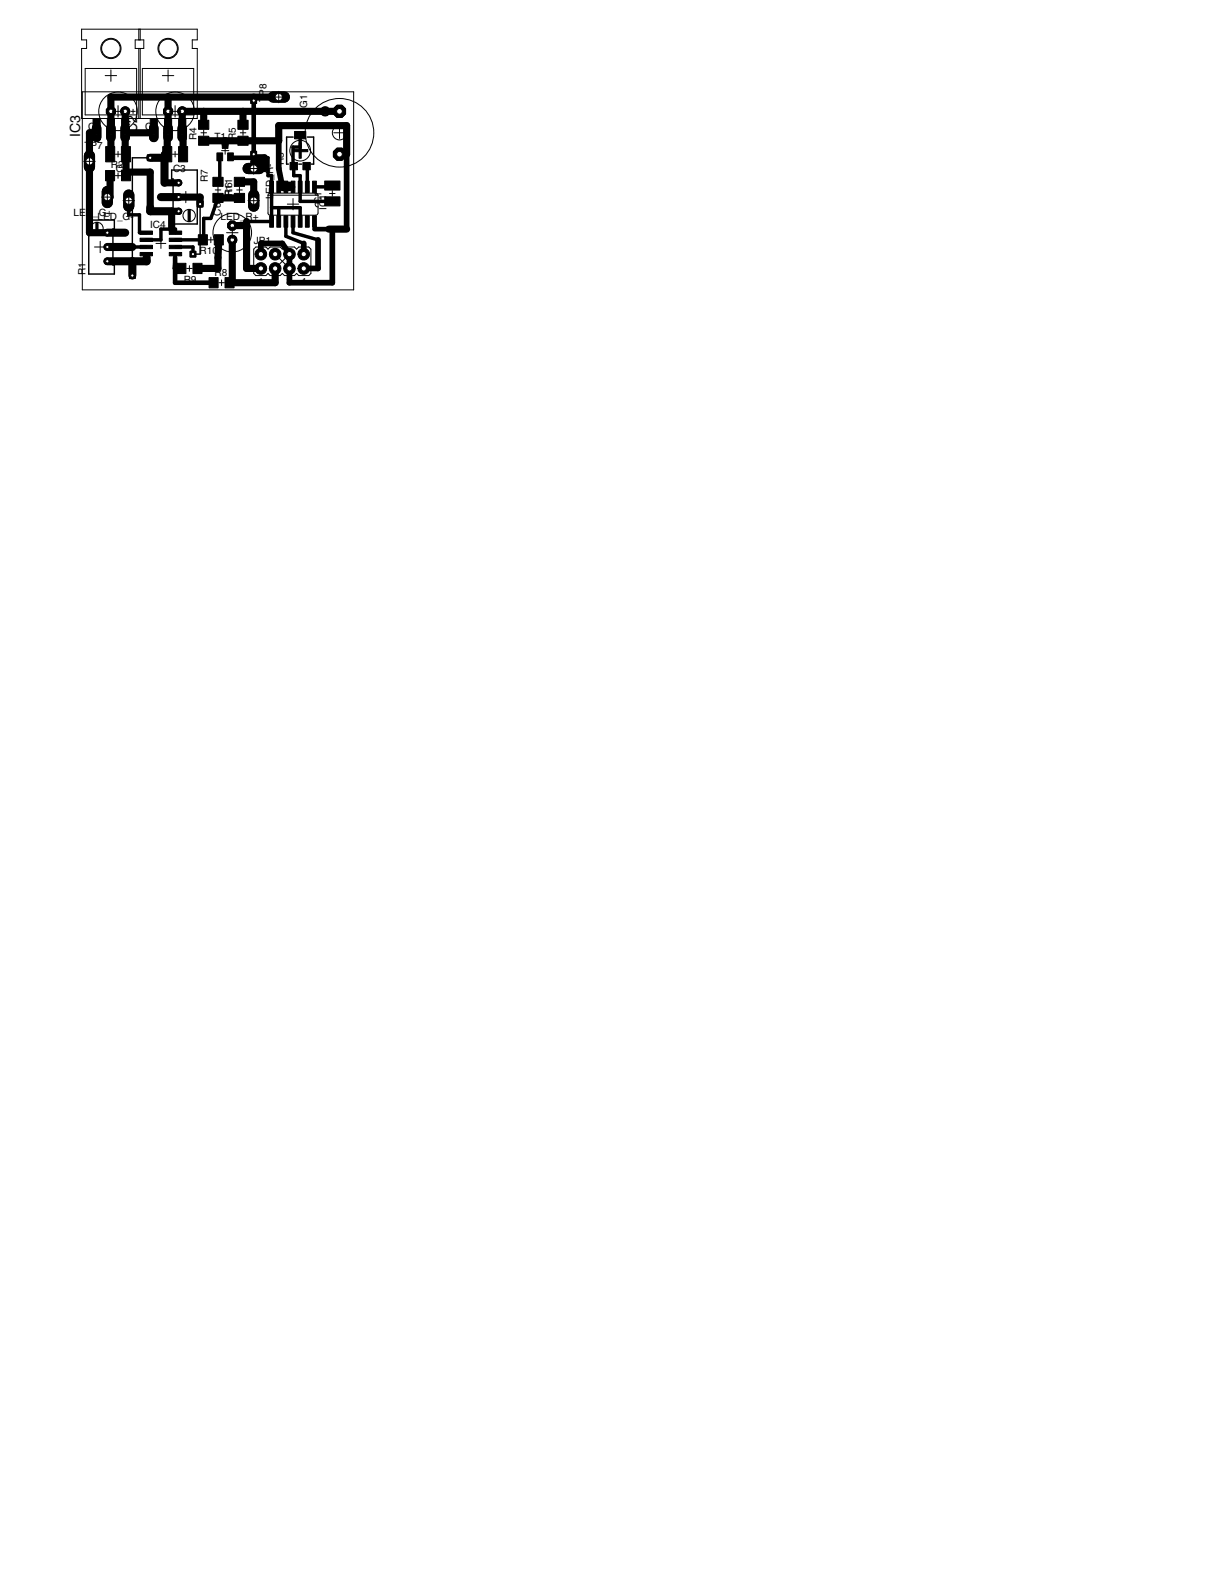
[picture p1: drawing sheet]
<svg xmlns="http://www.w3.org/2000/svg" width="216mm" height="279mm" viewBox="0 0 216 279" stroke-linecap="round" stroke-linejoin="round" font-family="sans-serif">
<defs><g id="words">
<g font-size="2.5">
<text x="14.2" y="24.4" transform="rotate(-90 14.2 24.4)">IC3</text>
<text x="24.4" y="24.4" transform="rotate(-90 24.4 24.4)">IC2</text>
</g>
<g font-size="1.8">
<text x="47.4" y="17.1" transform="rotate(-90 47.4 17.1)">P</text>
<text x="47.4" y="15.9" transform="rotate(-90 47.4 15.9)">8</text>
<text x="15.6" y="23.1">C</text>
<text x="16.9" y="23.1">4</text>
<text x="25.8" y="23.1">C</text>
<text x="27.1" y="23.1">5</text>
<text x="47.4" y="18.1" transform="rotate(-90 47.4 18.1)">T</text>
<text x="54.6" y="20.3" transform="rotate(-90 54.6 20.3)">SG1</text>
<text x="15" y="26.5">T</text>
<text x="16.1" y="26.5">P7</text>
<text x="19.7" y="29.9">R2</text>
<text x="34.9" y="24.9" transform="rotate(-90 34.9 24.9)">R4</text>
<text x="38.1" y="24.9">T1</text>
<text x="41.9" y="24.9" transform="rotate(-90 41.9 24.9)">R5</text>
<text x="50.5" y="29.3" transform="rotate(-90 50.5 29.3)">R3</text>
<text x="20.6" y="30.6">C2</text>
<text x="30.7" y="30.6">C3</text>
<text x="36.9" y="32.4" transform="rotate(-90 36.9 32.4)">R7</text>
<text x="41.3" y="35" transform="rotate(-90 41.3 35)">R11</text>
<text x="41.3" y="34.8" transform="rotate(-90 41.3 34.8)">R6</text>
<text x="48.5" y="35.4" transform="rotate(-90 48.5 35.4)">L</text>
<text x="48.5" y="34.4" transform="rotate(-90 48.5 34.4)">ED_R-</text>
<text x="58" y="35.5" transform="rotate(-90 58 35.5)">1</text>
<text x="13.1" y="38.4">LED_G+</text>
<text x="17.3" y="39.1">LED_G-</text>
<text x="26.7" y="40.6">IC4</text>
<text x="39.2" y="39.1">LED_R+</text>
<text x="39.2" y="38.3" transform="rotate(-90 39.2 38.3)">C6</text>
<text x="57.1" y="36.3" transform="rotate(-90 57.1 36.3)">C1</text>
<text x="58" y="37.3" transform="rotate(-90 58 37.3)">IC</text>
<text x="35.5" y="45.2">R10</text>
<text x="45.1" y="43.4">JP1</text>
<text x="15.2" y="48.9" transform="rotate(-90 15.2 48.9)">R1</text>
<text x="32.6" y="50.3">R9</text>
<text x="38.1" y="49">R8</text>
<text x="45.8" y="50.6">1</text>
<text x="48.4" y="50.6">2</text>
<text x="50.9" y="50.6">3</text>
<text x="53.5" y="50.6">4</text>
</g>
</g></defs>
<path d="M26.7 28h-3.2v21M35.6 36.3v8.9h-1.3" fill="none" stroke="#000" stroke-width=".25"/>
<path d="M45.1 17.9v9.5" fill="none" stroke="#000" stroke-width=".83"/>
<circle cx="19.7" cy="19.8" r=".87" fill="#000" stroke="#000" stroke-width=".18"/>
<circle cx="19.7" cy="19.8" r=".4" fill="#fff" stroke="#000" stroke-width=".18"/>
<circle cx="22.2" cy="19.8" r=".8" fill="#000" stroke="#000" stroke-width=".18"/>
<circle cx="22.2" cy="19.8" r=".4" fill="#fff" stroke="#000" stroke-width=".18"/>
<circle cx="29.9" cy="19.8" r=".87" fill="#000" stroke="#000" stroke-width=".18"/>
<circle cx="29.9" cy="19.8" r=".4" fill="#fff" stroke="#000" stroke-width=".18"/>
<circle cx="32.4" cy="19.8" r=".8" fill="#000" stroke="#000" stroke-width=".18"/>
<circle cx="32.4" cy="19.8" r=".4" fill="#fff" stroke="#000" stroke-width=".18"/>
<circle cx="41.3" cy="40.1" r=".87" fill="#000" stroke="#000" stroke-width=".18"/>
<circle cx="41.3" cy="40.1" r=".4" fill="#fff" stroke="#000" stroke-width=".18"/>
<circle cx="41.3" cy="42.6" r=".8" fill="#000" stroke="#000" stroke-width=".18"/>
<circle cx="41.3" cy="42.6" r=".4" fill="#fff" stroke="#000" stroke-width=".18"/>
<path d="M27.3 22.8v1.6" fill="none" stroke="#000" stroke-width="1.7"/>
<circle cx="27.3" cy="23.6" r=".55" fill="#fff" stroke="#000" stroke-width=".18"/>
<path d="M29.9 22.8v1.6" fill="none" stroke="#000" stroke-width="1.7"/>
<circle cx="29.9" cy="23.6" r=".55" fill="#fff" stroke="#000" stroke-width=".18"/>
<path d="M32.4 22.8v1.6" fill="none" stroke="#000" stroke-width="1.7"/>
<circle cx="32.4" cy="23.6" r=".55" fill="#fff" stroke="#000" stroke-width=".18"/>
<path d="M17.2 22.8v1.6" fill="none" stroke="#000" stroke-width="1.7"/>
<circle cx="17.2" cy="23.6" r=".55" fill="#fff" stroke="#000" stroke-width=".18"/>
<path d="M19.7 22.8v1.6" fill="none" stroke="#000" stroke-width="1.7"/>
<circle cx="19.7" cy="23.6" r=".55" fill="#fff" stroke="#000" stroke-width=".18"/>
<path d="M22.2 22.8v1.6" fill="none" stroke="#000" stroke-width="1.7"/>
<circle cx="22.2" cy="23.6" r=".55" fill="#fff" stroke="#000" stroke-width=".18"/>
<circle cx="19.1" cy="46.4" r=".55" fill="#000" stroke="#000" stroke-width=".18"/>
<circle cx="19.1" cy="46.4" r=".3" fill="#fff" stroke="#000" stroke-width=".18"/>
<circle cx="19.1" cy="43.9" r=".55" fill="#000" stroke="#000" stroke-width=".18"/>
<circle cx="19.1" cy="43.9" r=".3" fill="#fff" stroke="#000" stroke-width=".18"/>
<circle cx="19.1" cy="41.4" r=".55" fill="#000" stroke="#000" stroke-width=".18"/>
<circle cx="19.1" cy="41.4" r=".3" fill="#fff" stroke="#000" stroke-width=".18"/>
<circle cx="31.7" cy="32.5" r=".55" fill="#000" stroke="#000" stroke-width=".18"/>
<circle cx="31.7" cy="32.5" r=".3" fill="#fff" stroke="#000" stroke-width=".18"/>
<circle cx="31.7" cy="35" r=".55" fill="#000" stroke="#000" stroke-width=".18"/>
<circle cx="31.7" cy="35" r=".3" fill="#fff" stroke="#000" stroke-width=".18"/>
<circle cx="31.7" cy="37.5" r=".55" fill="#000" stroke="#000" stroke-width=".18"/>
<circle cx="31.7" cy="37.5" r=".3" fill="#fff" stroke="#000" stroke-width=".18"/>
<circle cx="60.3" cy="27.4" r="1.17" fill="#000" stroke="#000" stroke-width=".18"/>
<circle cx="60.3" cy="27.4" r=".51" fill="#fff" stroke="#000" stroke-width=".18"/>
<circle cx="60.3" cy="19.8" r="1.17" fill="#000" stroke="#000" stroke-width=".18"/>
<circle cx="60.3" cy="19.8" r=".51" fill="#fff" stroke="#000" stroke-width=".18"/>
<path d="M15.9 27.7v2" fill="none" stroke="#000" stroke-width="2"/>
<circle cx="15.9" cy="28.7" r=".66" fill="#fff" stroke="#000" stroke-width=".18"/>
<path d="M48.5 17.3h2" fill="none" stroke="#000" stroke-width="2"/>
<circle cx="49.5" cy="17.3" r=".66" fill="#fff" stroke="#000" stroke-width=".18"/>
<circle cx="46.4" cy="47.7" r=".78" fill="#000" stroke="#000" stroke-width=".18"/>
<circle cx="46.4" cy="47.7" r=".47" fill="#fff" stroke="#000" stroke-width=".18"/>
<circle cx="46.4" cy="45.2" r=".78" fill="#000" stroke="#000" stroke-width=".18"/>
<circle cx="46.4" cy="45.2" r=".47" fill="#fff" stroke="#000" stroke-width=".18"/>
<circle cx="48.9" cy="47.7" r=".78" fill="#000" stroke="#000" stroke-width=".18"/>
<circle cx="48.9" cy="47.7" r=".47" fill="#fff" stroke="#000" stroke-width=".18"/>
<circle cx="48.9" cy="45.2" r=".78" fill="#000" stroke="#000" stroke-width=".18"/>
<circle cx="48.9" cy="45.2" r=".47" fill="#fff" stroke="#000" stroke-width=".18"/>
<circle cx="51.4" cy="47.7" r=".78" fill="#000" stroke="#000" stroke-width=".18"/>
<circle cx="51.4" cy="47.7" r=".47" fill="#fff" stroke="#000" stroke-width=".18"/>
<circle cx="51.4" cy="45.2" r=".78" fill="#000" stroke="#000" stroke-width=".18"/>
<circle cx="51.4" cy="45.2" r=".47" fill="#fff" stroke="#000" stroke-width=".18"/>
<circle cx="54" cy="45.2" r=".78" fill="#000" stroke="#000" stroke-width=".18"/>
<circle cx="54" cy="45.2" r=".47" fill="#fff" stroke="#000" stroke-width=".18"/>
<circle cx="54" cy="47.7" r=".78" fill="#000" stroke="#000" stroke-width=".18"/>
<circle cx="54" cy="47.7" r=".47" fill="#fff" stroke="#000" stroke-width=".18"/>
<path d="M19.1 34v2" fill="none" stroke="#000" stroke-width="2"/>
<circle cx="19.1" cy="35" r=".66" fill="#fff" stroke="#000" stroke-width=".18"/>
<path d="M22.9 34.7v1.9" fill="none" stroke="#000" stroke-width="2"/>
<circle cx="22.9" cy="35.7" r=".66" fill="#fff" stroke="#000" stroke-width=".18"/>
<path d="M44.1 30h2" fill="none" stroke="#000" stroke-width="2"/>
<circle cx="45.1" cy="30" r=".66" fill="#fff" stroke="#000" stroke-width=".18"/>
<path d="M45.1 34.7v1.9" fill="none" stroke="#000" stroke-width="2"/>
<circle cx="45.1" cy="35.7" r=".66" fill="#fff" stroke="#000" stroke-width=".18"/>
<path d="M26.2 27.5h1v1.1h-1z" fill="#000" stroke="#000" stroke-width=".18"/>
<circle cx="26.7" cy="28" r=".3" fill="#fff" stroke="#000" stroke-width=".18"/>
<path d="M23 48.5h1v1h-1z" fill="#000" stroke="#000" stroke-width=".18"/>
<circle cx="23.5" cy="49" r=".3" fill="#fff" stroke="#000" stroke-width=".18"/>
<path d="M44.6 26.9h1v1h-1z" fill="#000" stroke="#000" stroke-width=".18"/>
<circle cx="45.1" cy="27.4" r=".3" fill="#fff" stroke="#000" stroke-width=".18"/>
<path d="M44.6 17.4h1v1h-1z" fill="#000" stroke="#000" stroke-width=".18"/>
<circle cx="45.1" cy="17.9" r=".3" fill="#fff" stroke="#000" stroke-width=".18"/>
<path d="M33.8 44.7h1v1h-1z" fill="#000" stroke="#000" stroke-width=".18"/>
<circle cx="34.3" cy="45.2" r=".3" fill="#fff" stroke="#000" stroke-width=".18"/>
<path d="M35.1 35.8h1v1h-1z" fill="#000" stroke="#000" stroke-width=".18"/>
<circle cx="35.6" cy="36.3" r=".3" fill="#fff" stroke="#000" stroke-width=".18"/>
<g fill="#000" stroke="#000" stroke-width=".18">
<path d="M45.6 44.5a1.04 1.04 0 0 1 1.6 .1 1.04 1.04 0 0 1-.5 1.6 1.04 1.04 0 0 1-1.4-1h.8a.23 .23 0 0 1 .3-.3 .23 .23 0 0 1 .1 .4 .23 .23 0 0 1-.4 0l-.8-.1z" fill-rule="evenodd"/>
<path d="M45.6 47.1a1.04 1.04 0 0 1 1.6 0 1.04 1.04 0 0 1-.5 1.6 1.04 1.04 0 0 1-1.4-1h.8a.23 .23 0 0 1 .3-.2 .23 .23 0 0 1 .1 .4 .23 .23 0 0 1-.4-.1l-.8-.1z" fill-rule="evenodd"/>
<path d="M48.1 44.5a1.04 1.04 0 0 1 1.7 .1 1.04 1.04 0 0 1-.6 1.6 1.04 1.04 0 0 1-1.3-1h.8a.23 .23 0 0 1 .3-.3 .23 .23 0 0 1 .1 .4 .23 .23 0 0 1-.4 0l-.8-.1z" fill-rule="evenodd"/>
<path d="M48.1 47.1a1.04 1.04 0 0 1 1.7 0 1.04 1.04 0 0 1-.6 1.6 1.04 1.04 0 0 1-1.3-1h.8a.23 .23 0 0 1 .3-.2 .23 .23 0 0 1 .1 .4 .23 .23 0 0 1-.4-.1l-.8-.1z" fill-rule="evenodd"/>
<path d="M50.6 44.5a1.04 1.04 0 0 1 1.7 .1 1.04 1.04 0 0 1-.6 1.6 1.04 1.04 0 0 1-1.3-1h.8a.23 .23 0 0 1 .3-.3 .23 .23 0 0 1 .1 .4 .23 .23 0 0 1-.4 0l-.8-.1z" fill-rule="evenodd"/>
<path d="M50.6 47.1a1.04 1.04 0 0 1 1.7 0 1.04 1.04 0 0 1-.6 1.6 1.04 1.04 0 0 1-1.3-1h.8a.23 .23 0 0 1 .3-.2 .23 .23 0 0 1 .1 .4 .23 .23 0 0 1-.4-.1l-.8-.1z" fill-rule="evenodd"/>
<path d="M53.2 44.5a1.04 1.04 0 0 1 1.6 .1 1.04 1.04 0 0 1-.5 1.6 1.04 1.04 0 0 1-1.4-1h.8a.23 .23 0 0 1 .3-.3 .23 .23 0 0 1 .1 .4 .23 .23 0 0 1-.3 0l-.9-.1z" fill-rule="evenodd"/>
<path d="M53.2 47.1a1.04 1.04 0 0 1 1.6 0 1.04 1.04 0 0 1-.5 1.6 1.04 1.04 0 0 1-1.4-1h.8a.23 .23 0 0 1 .3-.2 .23 .23 0 0 1 .1 .4 .23 .23 0 0 1-.3-.1l-.9-.1z" fill-rule="evenodd"/>
</g>
<g fill="#000" stroke="#000" stroke-width=".18">
<path d="M18.8 30.3h1.6v1.8h-1.6zM18.8 26.1h1.6v2.7h-1.6zM21.6 26.1h1.6v2.7h-1.6zM21.6 30.3h1.6v1.8h-1.6zM28.9 26.1h1.6v2.7h-1.6zM31.7 26.1h1.6v2.7h-1.6zM35.3 21.4h1.8v1.6h-1.8zM35.3 24.2h1.8v1.6h-1.8zM37.8 34.4h1.8v1.6h-1.8zM37.8 31.5h1.8v1.6h-1.8zM38.5 27.2h1.1v1.4h-1.1zM39.5 25h1v1.4h-1z"/>
<path d="M40.4 27.2h1.1v1.4h-1.1zM41.6 31.5h1.9v1.6h-1.9zM41.6 34.4h1.9v1.6h-1.9zM42.3 21.4h1.8v1.6h-1.8zM42.3 24.2h1.8v1.6h-1.8zM47.9 32.2h.7v2h-.7zM47.9 38.4h.7v2h-.7zM49.2 32.2h.7v2h-.7zM49.2 38.4h.7v2h-.7zM50.5 32.2h.6v2h-.6zM50.5 38.4h.6v2h-.6zM51.5 28.9h1.4v1.3h-1.4z"/>
<path d="M51.7 32.2h.7v2h-.7zM51.7 38.4h.7v2h-.7zM52.3 23.4h2v1.3h-2zM53 32.2h.7v2h-.7zM53 38.4h.7v2h-.7zM53.8 28.9h1.3v1.3h-1.3zM54.3 32.2h.6v2h-.6zM54.3 38.4h.6v2h-.6zM55.5 32.2h.7v2h-.7zM55.5 38.4h.7v2h-.7zM57.7 35h2.7v1.6h-2.7zM57.7 32.2h2.7v1.6h-2.7z"/>
<path d="M24.9 42.3h2.2v.6h-2.2zM24.9 41.1h2.2v.6h-2.2zM24.9 43.6h2.2v.6h-2.2zM24.9 44.9h2.2v.6h-2.2zM30.1 42.3h2.2v.6h-2.2zM30.1 41.1h2.2v.6h-2.2zM30.1 43.6h2.2v.6h-2.2zM30.1 44.9h2.2v.6h-2.2zM31.4 46.8h1.6v1.8h-1.6zM34.3 46.8h1.6v1.8h-1.6zM35.2 41.7h1.7v1.8h-1.7zM37.1 49.3h1.7v1.9h-1.7z"/>
<path d="M38.1 41.7h1.6v1.8h-1.6zM40 49.3h1.6v1.9h-1.6z"/>
<circle cx="19.7" cy="19.8" r=".87"/>
</g>
<g fill="none" stroke="#000" stroke-width="1.3">
<path d="M22.2 19.8v7.6h.2v3.8M29.9 17.3v6.3h-.2v3.8h-.5v.6M36.2 19.8v2.4M43.2 19.8v2.4M49.5 17.3h-29.8v10.1h-.1M60.3 19.8h-27.9l.1 7.6M17.2 23.6h-1.3v17.8h3.2M19.6 31.2v3.8h-.5M22.2 23.6h5.1M22.4 30.6h4.3v6.3M29.2 32.5h2.5M31.7 37.5h-1.2v3.2"/>
<path d="M31.7 35h3.9v1.3M36.2 25h13.3v-2.7h12.1v5.1h-1.3M38.7 35.2h3.8M40 25v.7M42.5 32.3h2.6v3.4M43.8 39.4v8.3h2.6M45.1 28h1.9v2h-1.9v-1.3M45.7 28.7h.7v.6h-.7M38.9 42.6l-.2 5.1h-3.6M41.3 40.1h2.5M41.3 42.6v7.6M48.9 47.7v2.5h-8.1"/>
<path d="M58.4 40.7h3.2"/>
</g>
<g fill="none" stroke="#000" stroke-width=".61">
<path d="M22.9 35.7v2.5h1.9v3.2h1.2M38.7 35.2l-1.2 3.6h-1.3v3.2l-.2 .6h-4.8M39.1 27.9v4.4h-.4M41 27.9v.1M47 28h.6v3.2h.7v8.2h-4.5M48.3 36.9h5v2.5M49.5 36.9v2.5M50.8 39.4v2.6l3.2 1.3M52.1 39.4v2l4.4 1.2M53.3 24v2.1h-1.2l.1 5.1h1.1v4.6h5.8M54.5 29.5v.5h.1v3.2M55.9 39.4v1.3"/>
<path d="M59.1 33v.2h-3.2M23.5 43.9h2.5M26 45.2l.1 .6M31.1 45.8l.1-.6-.2 2.5h1.2M31.2 41.4v-.7h-2.6v1.9h-2.6M31.2 43.9h3.1v1.3"/>
</g>
<path d="M26.7 28h2.5v4.5M26.7 36.9v.6h3.8M28.6 35h3.1M19.1 41.4h3.1M19.1 43.9h4.4M23.5 46.4v2.6M26.1 45.8v.6h-7" fill="none" stroke="#000" stroke-width="1.4"/>
<path d="M45.1 17.3v.6M45.1 27.4v.6h-4.1M51.4 33.1l.7 .1M31.1 45.8v4.4h6.9M55.9 40.7h3.2" fill="none" stroke="#000" stroke-width=".83"/>
<path d="M49.5 22.3v7.7l.7 3.1M61.6 27.4v13.3M54 43.3v1.9M56.5 42.6v5.1h-2.5M59.1 40.7v9.5h-7.7v-5l-1.2-1.9h-3.8v1.9" fill="none" stroke="#000" stroke-width="1"/>
<path d="M50.2 33.1h1.2" fill="none" stroke="#000" stroke-width="1.7"/>
<path d="M49.5 33.2h1.9" fill="none" stroke="#000" stroke-width=".42"/>
<circle cx="19.7" cy="19.8" r=".4" fill="#fff" stroke="#000" stroke-width=".18"/>
<circle cx="22.2" cy="19.8" r=".8" fill="#000" stroke="#000" stroke-width=".18"/>
<circle cx="22.2" cy="19.8" r=".4" fill="#fff" stroke="#000" stroke-width=".18"/>
<circle cx="29.9" cy="19.8" r=".87" fill="#000" stroke="#000" stroke-width=".18"/>
<circle cx="29.9" cy="19.8" r=".4" fill="#fff" stroke="#000" stroke-width=".18"/>
<circle cx="32.4" cy="19.8" r=".8" fill="#000" stroke="#000" stroke-width=".18"/>
<circle cx="32.4" cy="19.8" r=".4" fill="#fff" stroke="#000" stroke-width=".18"/>
<circle cx="41.3" cy="40.1" r=".87" fill="#000" stroke="#000" stroke-width=".18"/>
<circle cx="41.3" cy="40.1" r=".4" fill="#fff" stroke="#000" stroke-width=".18"/>
<circle cx="41.3" cy="42.6" r=".8" fill="#000" stroke="#000" stroke-width=".18"/>
<circle cx="41.3" cy="42.6" r=".4" fill="#fff" stroke="#000" stroke-width=".18"/>
<path d="M27.3 22.8v1.6" fill="none" stroke="#000" stroke-width="1.7"/>
<circle cx="27.3" cy="23.6" r=".55" fill="#fff" stroke="#000" stroke-width=".18"/>
<path d="M29.9 22.8v1.6" fill="none" stroke="#000" stroke-width="1.7"/>
<circle cx="29.9" cy="23.6" r=".55" fill="#fff" stroke="#000" stroke-width=".18"/>
<path d="M32.4 22.8v1.6" fill="none" stroke="#000" stroke-width="1.7"/>
<circle cx="32.4" cy="23.6" r=".55" fill="#fff" stroke="#000" stroke-width=".18"/>
<path d="M17.2 22.8v1.6" fill="none" stroke="#000" stroke-width="1.7"/>
<circle cx="17.2" cy="23.6" r=".55" fill="#fff" stroke="#000" stroke-width=".18"/>
<path d="M19.7 22.8v1.6" fill="none" stroke="#000" stroke-width="1.7"/>
<circle cx="19.7" cy="23.6" r=".55" fill="#fff" stroke="#000" stroke-width=".18"/>
<path d="M22.2 22.8v1.6" fill="none" stroke="#000" stroke-width="1.7"/>
<circle cx="22.2" cy="23.6" r=".55" fill="#fff" stroke="#000" stroke-width=".18"/>
<circle cx="19.1" cy="46.4" r=".55" fill="#000" stroke="#000" stroke-width=".18"/>
<circle cx="19.1" cy="46.4" r=".3" fill="#fff" stroke="#000" stroke-width=".18"/>
<circle cx="19.1" cy="43.9" r=".55" fill="#000" stroke="#000" stroke-width=".18"/>
<circle cx="19.1" cy="43.9" r=".3" fill="#fff" stroke="#000" stroke-width=".18"/>
<circle cx="19.1" cy="41.4" r=".55" fill="#000" stroke="#000" stroke-width=".18"/>
<circle cx="19.1" cy="41.4" r=".3" fill="#fff" stroke="#000" stroke-width=".18"/>
<circle cx="31.7" cy="32.5" r=".55" fill="#000" stroke="#000" stroke-width=".18"/>
<circle cx="31.7" cy="32.5" r=".3" fill="#fff" stroke="#000" stroke-width=".18"/>
<circle cx="31.7" cy="35" r=".55" fill="#000" stroke="#000" stroke-width=".18"/>
<circle cx="31.7" cy="35" r=".3" fill="#fff" stroke="#000" stroke-width=".18"/>
<circle cx="31.7" cy="37.5" r=".55" fill="#000" stroke="#000" stroke-width=".18"/>
<circle cx="31.7" cy="37.5" r=".3" fill="#fff" stroke="#000" stroke-width=".18"/>
<circle cx="60.3" cy="27.4" r="1.17" fill="#000" stroke="#000" stroke-width=".18"/>
<circle cx="60.3" cy="27.4" r=".51" fill="#fff" stroke="#000" stroke-width=".18"/>
<circle cx="60.3" cy="19.8" r="1.17" fill="#000" stroke="#000" stroke-width=".18"/>
<circle cx="60.3" cy="19.8" r=".51" fill="#fff" stroke="#000" stroke-width=".18"/>
<path d="M15.9 27.7v2" fill="none" stroke="#000" stroke-width="2"/>
<circle cx="15.9" cy="28.7" r=".66" fill="#fff" stroke="#000" stroke-width=".18"/>
<path d="M48.5 17.3h2" fill="none" stroke="#000" stroke-width="2"/>
<circle cx="49.5" cy="17.3" r=".66" fill="#fff" stroke="#000" stroke-width=".18"/>
<circle cx="46.4" cy="47.7" r=".78" fill="#000" stroke="#000" stroke-width=".18"/>
<circle cx="46.4" cy="47.7" r=".47" fill="#fff" stroke="#000" stroke-width=".18"/>
<circle cx="46.4" cy="45.2" r=".78" fill="#000" stroke="#000" stroke-width=".18"/>
<circle cx="46.4" cy="45.2" r=".47" fill="#fff" stroke="#000" stroke-width=".18"/>
<circle cx="48.9" cy="47.7" r=".78" fill="#000" stroke="#000" stroke-width=".18"/>
<circle cx="48.9" cy="47.7" r=".47" fill="#fff" stroke="#000" stroke-width=".18"/>
<circle cx="48.9" cy="45.2" r=".78" fill="#000" stroke="#000" stroke-width=".18"/>
<circle cx="48.9" cy="45.2" r=".47" fill="#fff" stroke="#000" stroke-width=".18"/>
<circle cx="51.4" cy="47.7" r=".78" fill="#000" stroke="#000" stroke-width=".18"/>
<circle cx="51.4" cy="47.7" r=".47" fill="#fff" stroke="#000" stroke-width=".18"/>
<circle cx="51.4" cy="45.2" r=".78" fill="#000" stroke="#000" stroke-width=".18"/>
<circle cx="51.4" cy="45.2" r=".47" fill="#fff" stroke="#000" stroke-width=".18"/>
<circle cx="54" cy="45.2" r=".78" fill="#000" stroke="#000" stroke-width=".18"/>
<circle cx="54" cy="45.2" r=".47" fill="#fff" stroke="#000" stroke-width=".18"/>
<circle cx="54" cy="47.7" r=".78" fill="#000" stroke="#000" stroke-width=".18"/>
<circle cx="54" cy="47.7" r=".47" fill="#fff" stroke="#000" stroke-width=".18"/>
<path d="M19.1 34v2" fill="none" stroke="#000" stroke-width="2"/>
<circle cx="19.1" cy="35" r=".66" fill="#fff" stroke="#000" stroke-width=".18"/>
<path d="M22.9 34.7v1.9" fill="none" stroke="#000" stroke-width="2"/>
<circle cx="22.9" cy="35.7" r=".66" fill="#fff" stroke="#000" stroke-width=".18"/>
<path d="M44.1 30h2" fill="none" stroke="#000" stroke-width="2"/>
<circle cx="45.1" cy="30" r=".66" fill="#fff" stroke="#000" stroke-width=".18"/>
<path d="M45.1 34.7v1.9" fill="none" stroke="#000" stroke-width="2"/>
<circle cx="45.1" cy="35.7" r=".66" fill="#fff" stroke="#000" stroke-width=".18"/>
<path d="M26.2 27.5h1v1.1h-1z" fill="#000" stroke="#000" stroke-width=".18"/>
<circle cx="26.7" cy="28" r=".3" fill="#fff" stroke="#000" stroke-width=".18"/>
<path d="M23 48.5h1v1h-1z" fill="#000" stroke="#000" stroke-width=".18"/>
<circle cx="23.5" cy="49" r=".3" fill="#fff" stroke="#000" stroke-width=".18"/>
<path d="M44.6 26.9h1v1h-1z" fill="#000" stroke="#000" stroke-width=".18"/>
<circle cx="45.1" cy="27.4" r=".3" fill="#fff" stroke="#000" stroke-width=".18"/>
<path d="M44.6 17.4h1v1h-1z" fill="#000" stroke="#000" stroke-width=".18"/>
<circle cx="45.1" cy="17.9" r=".3" fill="#fff" stroke="#000" stroke-width=".18"/>
<path d="M33.8 44.7h1v1h-1z" fill="#000" stroke="#000" stroke-width=".18"/>
<circle cx="34.3" cy="45.2" r=".3" fill="#fff" stroke="#000" stroke-width=".18"/>
<path d="M35.1 35.8h1v1h-1z" fill="#000" stroke="#000" stroke-width=".18"/>
<circle cx="35.6" cy="36.3" r=".3" fill="#fff" stroke="#000" stroke-width=".18"/>
<g fill="none" stroke="#000" stroke-width=".18">
<path d="M14.5 5.2h20.6v1.9h-.9v1.5h.9v12.5h-20.6v-12.5h.9v-1.5h-.9zM14.6 16.3h48.2v35.2h-48.2zM15.1 12.2h9.2v8.2h-9.2zM18.7 13.4h2M19.7 12.4v2.1M20 19.8h2M21 18.8v2M23.3 19.8h.7M23.6 19.4v.8M24 7.1h1.5v1.5h-1.5zM24.7 5.2v1.9M24.7 8.6v12.5"/>
<path d="M24.9 5.2v1.9M24.9 8.6v12.5M25.3 12.2h9.1v8.2h-9.1zM28.9 13.4h2M29.9 12.4v2.1M30.1 19.8h2M31.1 18.8v2M33.4 19.8h.8M33.8 19.4v.8M48.5 17.3h2M49.5 16.2v2.1M57.4 19.8h.8"/>
<path d="M57.8 19.4v.8M14.9 28.7h2M15.9 27.7v2M18.1 35h2M19.1 34v2M20.5 27.4h1M20.5 31.2h1M21 26.9v1M21 30.7v1M21.9 35.7h2M22.9 34.6v2.1M30.6 27.4h1"/>
<path d="M31.1 26.9v1M32 35h2M33 34v2M35.7 23.6h1M36.2 23.1v1M38.2 33.8h1M38.7 33.3v.9M39.4 26.8h1.3M40 26.1v1.3M42.1 33.8h1M42.5 33.3v.9M42.7 23.6h1"/>
<path d="M43.2 23.1v1M44.1 35.7h2M44.1 30h2M45.1 28.9v2.1M45.1 34.6v2.1M47.6 34.7l.1-.3 .3-.1h8.1l.3 .1 .1 .3M47.6 34.7v3.2l.1 .2 .3 .1h8.3l.2-.3v-3.2M47.6 34.7h8.9M51.1 36.3h2M52.1 35.3v2M52.6 26.8h1.4M53.3 26.1v1.4"/>
<path d="M56.5 35.8a.5 .5 0 0 0-.5 .5 .5 .5 0 0 0 .5 .5M58.5 34.4h1M59.1 33.9v1M59.3 23.6h2M60.3 22.6v2M16.8 43.9h2M17.8 42.9v2M27.7 43.3h1.8M28.6 42.4v1.8M33.2 47.7h1M33.7 47.2v1M37 42.6h1"/>
<path d="M37.5 42.1v1M38.9 50.2h1M39.4 49.7v1.1M40.3 41.4h2M40.9 44h.8M41.3 40.3v2.1M41.3 43.6v.8M45.5 43.9h1.7l.4 .4 .4-.4h1.8l.4 .4 .3-.4h1.8l.4 .4 .4-.4h1.8l.3 .4v4.3l-.3 .4h-1.8l-.4-.4-.4 .4h-1.8l-.3-.4-.4 .4h-1.8l-.4-.4-.4 .4h-1.7l-.4-.4v-4.3zM49.5 45.8l1.3 1.3M50.8 45.8l-1.3 1.3"/>
<circle cx="19.7" cy="8.6" r="1.8"/>
<circle cx="21" cy="19.8" r="3.4"/>
<circle cx="29.9" cy="8.6" r="1.8"/>
<circle cx="29.9" cy="8.6" r="1.65"/>
<circle cx="31.1" cy="19.8" r="3.4"/>
<circle cx="33.6" cy="38.3" r="1.1"/>
<circle cx="53.3" cy="26.8" r="1.84"/>
<circle cx="60.3" cy="23.6" r="6.1"/>
<circle cx="60.3" cy="23.6" r="1.27"/>
<circle cx="17.2" cy="40.6" r="1.1"/>
<circle cx="41.3" cy="41.4" r="3.4"/>
</g>
<g fill="#000" stroke="#000" stroke-width=".18">
<path d="M16.5 21.1h1.3v2.8h-1.3zM16.8 23.9h.7v.6h-.7zM17 39.5h.4v2.2h-.4zM19.1 21.1h1.2v2.8h-1.2zM19.3 23.9h.8v.6h-.8zM21.6 21.1h1.3v2.8h-1.3zM21.9 23.9h.7v.6h-.7zM26.7 21.1h1.3v2.8h-1.3zM26.9 23.9h.8v.6h-.8zM29.2 21.1h1.3v2.8h-1.3zM29.5 23.9h.7v.6h-.7zM31.7 21.1h1.3v2.8h-1.3z"/>
<path d="M32 23.9h.8v.6h-.8zM33.4 37.3h.4v2.1h-.4zM52 26.6h2.7v.4h-2.7zM53.1 25.5h.4v2.6h-.4z"/>
</g>
<path d="M15.8 39.1h4.5v1.6h-.2v6.4h.2v1.6h-4.5zM30.5 30.2h4.6v9.6h-4.6v-1.6h.3v-6.4h-.3zM52.1 24.4h-1.2v4.8h.3M53.1 29.2h.5M54.6 24.4h1.1v4.8h-.4" fill="none" stroke="#000" stroke-width=".25"/>
<path d="M57.1 19.3a.84 .84 0 0 1 1.4 0 .84 .84 0 0 1-.5 1.3 .84 .84 0 0 1-1.1-.8h.2a.69 .69 0 0 1 .9-.7 .69 .69 0 0 1 .3 1.2 .69 .69 0 0 1-1.2-.3v-.2h-.2z" fill-rule="evenodd" fill="#000" stroke="#000" stroke-width=".18"/>
<circle cx="29.9" cy="8.6" r="1.65" fill="#fff" stroke="#000" stroke-width=".18"/>
<circle cx="19.7" cy="8.6" r="1.65" fill="none" stroke="#000" stroke-width=".18"/>
<circle cx="19.7" cy="8.6" r="1.65" fill="#fff" stroke="#000" stroke-width=".18"/>
<use href="#words"/>
</svg>
